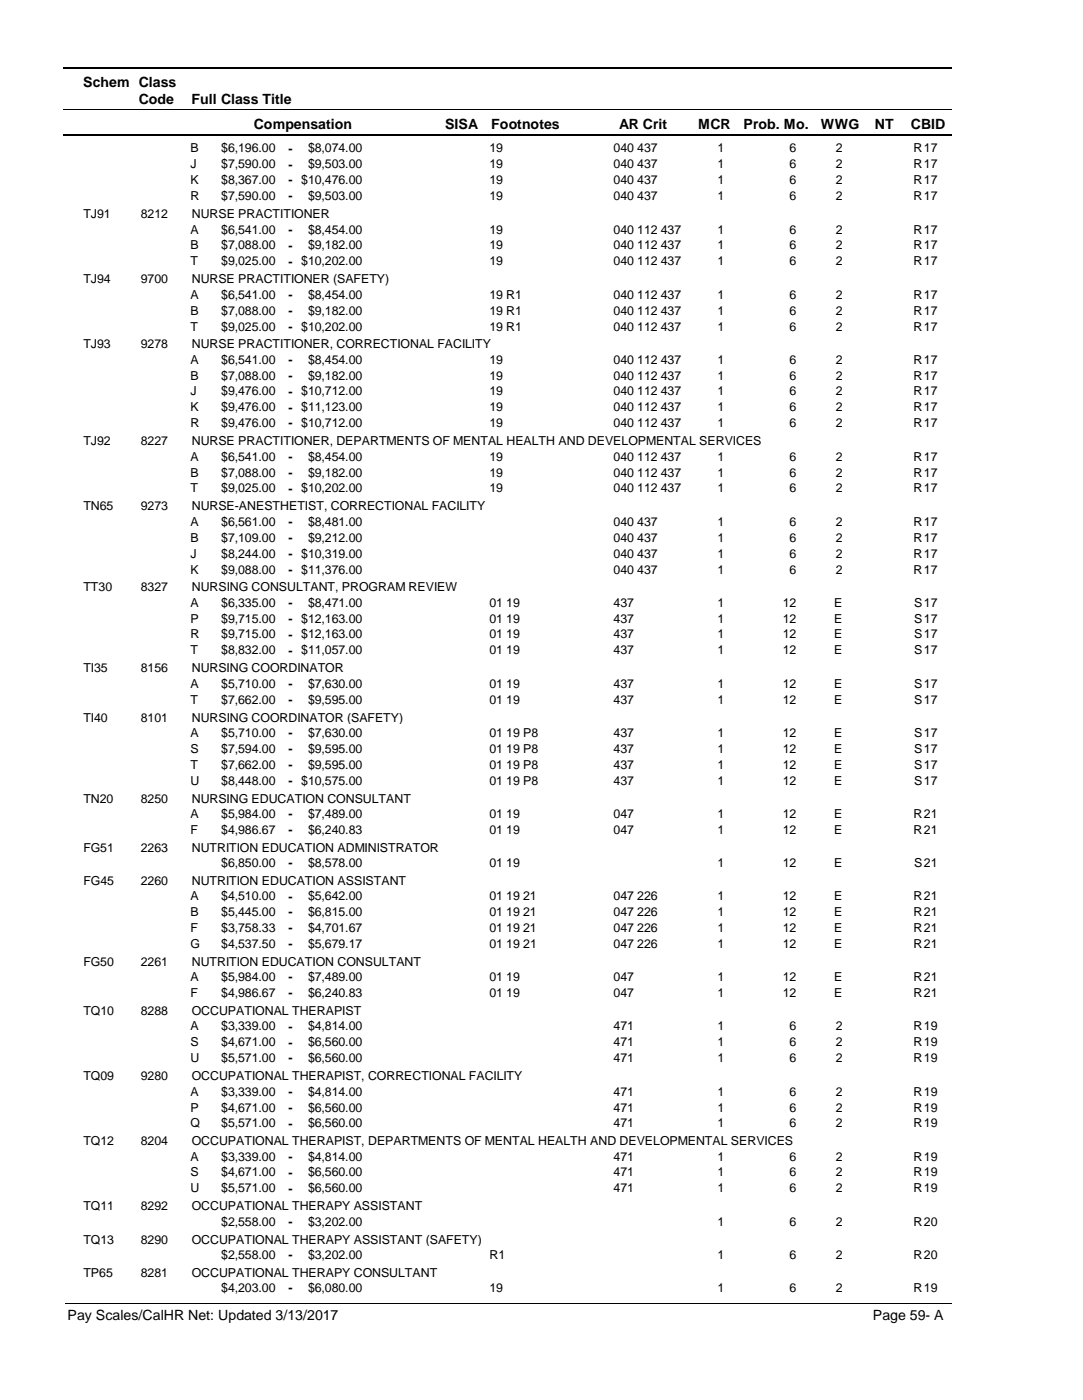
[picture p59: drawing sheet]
<svg xmlns="http://www.w3.org/2000/svg" width="216mm" height="279mm" viewBox="0 0 216 279" stroke-linecap="round" stroke-linejoin="round" font-family="sans-serif">
<defs><g id="words">
<g font-size="2.8">
<text x="16.6" y="17.3">Schem Class</text>
<text x="27.7" y="20.7">Code</text>
<text x="38.2" y="20.7">Full Class Title</text>
<text x="50.6" y="25.7">Compensation</text>
<text x="88.7" y="25.7">SISA</text>
<text x="98" y="25.7">Footnotes</text>
<text x="123.5" y="25.7">AR Crit</text>
<text x="139.2" y="25.7">MCR</text>
<text x="148.3" y="25.7">Prob. Mo.</text>
<text x="163.7" y="25.7">WWG</text>
<text x="174.5" y="25.7">NT</text>
<text x="181.6" y="25.7">CBID</text>
<text x="13.5" y="263.5">Pay Scales/CalHR Net: Updated 3/13/2017</text>
<text x="174.1" y="263.5">Page 59- A</text>
</g>
<g font-size="2.5">
<text x="38" y="30.4">B</text>
<text x="38" y="33.6">J</text>
<text x="44.1" y="30.4">$6,196.00</text>
<text x="44.1" y="33.6">$7,590.00</text>
<text x="57.5" y="30.5">-</text>
<text x="57.5" y="33.6">-</text>
<text x="61.4" y="30.4">$8,074.00</text>
<text x="61.4" y="33.6">$9,503.00</text>
<text x="97.6" y="30.4">19</text>
<text x="97.6" y="33.6">19</text>
<text x="122.4" y="30.4">040 437</text>
<text x="122.4" y="33.6">040 437</text>
<text x="143.1" y="30.4">1</text>
<text x="143.1" y="33.6">1</text>
<text x="157.5" y="30.4">6</text>
<text x="157.5" y="33.6">6</text>
<text x="166.6" y="30.4">2</text>
<text x="166.6" y="33.6">2</text>
<text x="182.2" y="30.4">R</text>
<text x="182.2" y="33.6">R</text>
<text x="184.2" y="30.4">17</text>
<text x="184.2" y="33.6">17</text>
<text x="38" y="36.8">K</text>
<text x="38" y="40">R</text>
<text x="44.1" y="36.8">$8,367.00</text>
<text x="44.1" y="40">$7,590.00</text>
<text x="57.5" y="36.8">-</text>
<text x="57.5" y="40">-</text>
<text x="60.1" y="36.8">$10,476.00</text>
<text x="61.4" y="40">$9,503.00</text>
<text x="97.6" y="36.8">19</text>
<text x="97.6" y="40">19</text>
<text x="122.4" y="36.8">040 437</text>
<text x="122.4" y="40">040 437</text>
<text x="143.1" y="36.8">1</text>
<text x="143.1" y="40">1</text>
<text x="157.5" y="36.8">6</text>
<text x="157.5" y="40">6</text>
<text x="166.6" y="36.8">2</text>
<text x="166.6" y="40">2</text>
<text x="182.2" y="36.8">R</text>
<text x="182.2" y="40">R</text>
<text x="184.2" y="36.8">17</text>
<text x="184.2" y="40">17</text>
<text x="16.6" y="43.5">TJ91</text>
<text x="28.1" y="43.5">8212</text>
<text x="38" y="46.6">A</text>
<text x="38.2" y="43.5">NURSE PRACTITIONER</text>
<text x="44.1" y="46.6">$6,541.00</text>
<text x="57.5" y="46.7">-</text>
<text x="61.4" y="46.6">$8,454.00</text>
<text x="97.6" y="46.6">19</text>
<text x="122.4" y="46.6">040 112 437</text>
<text x="143.1" y="46.6">1</text>
<text x="157.5" y="46.6">6</text>
<text x="166.6" y="46.6">2</text>
<text x="182.2" y="46.6">R</text>
<text x="184.2" y="46.6">17</text>
<text x="38" y="49.8">B</text>
<text x="38" y="53">T</text>
<text x="44.1" y="49.8">$7,088.00</text>
<text x="44.1" y="53">$9,025.00</text>
<text x="57.5" y="49.8">-</text>
<text x="57.5" y="53">-</text>
<text x="60.1" y="53">$10,202.00</text>
<text x="61.4" y="49.8">$9,182.00</text>
<text x="97.6" y="49.8">19</text>
<text x="97.6" y="53">19</text>
<text x="122.4" y="49.8">040 112 437</text>
<text x="122.4" y="53">040 112 437</text>
<text x="143.1" y="49.8">1</text>
<text x="143.1" y="53">1</text>
<text x="157.5" y="49.8">6</text>
<text x="157.5" y="53">6</text>
<text x="166.6" y="49.8">2</text>
<text x="166.6" y="53">2</text>
<text x="182.2" y="49.8">R</text>
<text x="182.2" y="53">R</text>
<text x="184.2" y="49.8">17</text>
<text x="184.2" y="53">17</text>
<text x="16.6" y="56.6">TJ94</text>
<text x="28.1" y="56.6">9700</text>
<text x="38" y="59.6">A</text>
<text x="38.2" y="56.6">NURSE PRACTITIONER (SAFETY)</text>
<text x="44.1" y="59.6">$6,541.00</text>
<text x="57.5" y="59.7">-</text>
<text x="61.4" y="59.6">$8,454.00</text>
<text x="97.6" y="59.6">19 R1</text>
<text x="122.4" y="59.6">040 112 437</text>
<text x="143.1" y="59.6">1</text>
<text x="157.5" y="59.6">6</text>
<text x="166.6" y="59.6">2</text>
<text x="182.2" y="59.6">R</text>
<text x="184.2" y="59.6">17</text>
<text x="38" y="62.8">B</text>
<text x="38" y="66">T</text>
<text x="44.1" y="62.8">$7,088.00</text>
<text x="44.1" y="66">$9,025.00</text>
<text x="57.5" y="62.8">-</text>
<text x="60.1" y="66">$10,202.00</text>
<text x="61.4" y="62.8">$9,182.00</text>
<text x="97.6" y="62.8">19 R1</text>
<text x="97.6" y="66">19 R1</text>
<text x="122.4" y="62.8">040 112 437</text>
<text x="122.4" y="66">040 112 437</text>
<text x="143.1" y="62.8">1</text>
<text x="143.1" y="66">1</text>
<text x="157.5" y="62.8">6</text>
<text x="157.5" y="66">6</text>
<text x="166.6" y="62.8">2</text>
<text x="166.6" y="66">2</text>
<text x="182.2" y="62.8">R</text>
<text x="182.2" y="66">R</text>
<text x="184.2" y="62.8">17</text>
<text x="184.2" y="66">17</text>
<text x="16.6" y="69.6">TJ93</text>
<text x="28.1" y="69.6">9278</text>
<text x="38.2" y="69.6">NURSE PRACTITIONER, CORRECTIONAL FACILITY</text>
<text x="57.5" y="66">-</text>
<text x="38" y="72.6">A</text>
<text x="38" y="75.8">B</text>
<text x="44.1" y="72.6">$6,541.00</text>
<text x="44.1" y="75.8">$7,088.00</text>
<text x="57.5" y="72.6">-</text>
<text x="57.5" y="75.8">-</text>
<text x="61.4" y="72.6">$8,454.00</text>
<text x="61.4" y="75.8">$9,182.00</text>
<text x="97.6" y="72.6">19</text>
<text x="97.6" y="75.8">19</text>
<text x="122.4" y="72.6">040 112 437</text>
<text x="122.4" y="75.8">040 112 437</text>
<text x="143.1" y="72.6">1</text>
<text x="143.1" y="75.8">1</text>
<text x="157.5" y="72.6">6</text>
<text x="157.5" y="75.8">6</text>
<text x="166.6" y="72.6">2</text>
<text x="166.6" y="75.8">2</text>
<text x="182.2" y="72.6">R</text>
<text x="182.2" y="75.8">R</text>
<text x="184.2" y="72.6">17</text>
<text x="184.2" y="75.8">17</text>
<text x="38" y="78.9">J</text>
<text x="38" y="82.1">K</text>
<text x="44.1" y="78.9">$9,476.00</text>
<text x="44.1" y="82.1">$9,476.00</text>
<text x="57.5" y="79">-</text>
<text x="57.5" y="82.1">-</text>
<text x="60.1" y="78.9">$10,712.00</text>
<text x="60.1" y="82.1">$11,123.00</text>
<text x="97.6" y="78.9">19</text>
<text x="97.6" y="82.1">19</text>
<text x="122.4" y="78.9">040 112 437</text>
<text x="122.4" y="82.1">040 112 437</text>
<text x="143.1" y="78.9">1</text>
<text x="143.1" y="82.1">1</text>
<text x="157.5" y="78.9">6</text>
<text x="157.5" y="82.1">6</text>
<text x="166.6" y="78.9">2</text>
<text x="166.6" y="82.1">2</text>
<text x="182.2" y="78.9">R</text>
<text x="182.2" y="82.1">R</text>
<text x="184.2" y="78.9">17</text>
<text x="184.2" y="82.1">17</text>
<text x="16.6" y="88.9">TJ92</text>
<text x="28.1" y="88.9">8227</text>
<text x="38" y="85.3">R</text>
<text x="38.2" y="88.9">NURSE PRACTITIONER, DEPARTMENTS OF MENTAL HEALTH AND DEVELOPMENTAL SERVICES</text>
<text x="44.1" y="85.3">$9,476.00</text>
<text x="57.5" y="85.3">-</text>
<text x="60.1" y="85.3">$10,712.00</text>
<text x="97.6" y="85.3">19</text>
<text x="122.4" y="85.3">040 112 437</text>
<text x="143.1" y="85.3">1</text>
<text x="157.5" y="85.3">6</text>
<text x="166.6" y="85.3">2</text>
<text x="182.2" y="85.3">R</text>
<text x="184.2" y="85.3">17</text>
<text x="38" y="91.9">A</text>
<text x="38" y="95.1">B</text>
<text x="44.1" y="91.9">$6,541.00</text>
<text x="44.1" y="95.1">$7,088.00</text>
<text x="57.5" y="92">-</text>
<text x="57.5" y="95.2">-</text>
<text x="61.4" y="91.9">$8,454.00</text>
<text x="61.4" y="95.1">$9,182.00</text>
<text x="97.6" y="91.9">19</text>
<text x="97.6" y="95.1">19</text>
<text x="122.4" y="91.9">040 112 437</text>
<text x="122.4" y="95.1">040 112 437</text>
<text x="143.1" y="91.9">1</text>
<text x="143.1" y="95.1">1</text>
<text x="157.5" y="91.9">6</text>
<text x="157.5" y="95.1">6</text>
<text x="166.6" y="91.9">2</text>
<text x="166.6" y="95.1">2</text>
<text x="182.2" y="91.9">R</text>
<text x="182.2" y="95.1">R</text>
<text x="184.2" y="91.9">17</text>
<text x="184.2" y="95.1">17</text>
<text x="16.6" y="101.9">TN65</text>
<text x="28.1" y="101.9">9273</text>
<text x="38" y="98.3">T</text>
<text x="38.2" y="101.9">NURSE-ANESTHETIST, CORRECTIONAL FACILITY</text>
<text x="44.1" y="98.3">$9,025.00</text>
<text x="57.5" y="98.3">-</text>
<text x="60.1" y="98.3">$10,202.00</text>
<text x="97.6" y="98.3">19</text>
<text x="122.4" y="98.3">040 112 437</text>
<text x="143.1" y="98.3">1</text>
<text x="157.5" y="98.3">6</text>
<text x="166.6" y="98.3">2</text>
<text x="182.2" y="98.3">R</text>
<text x="184.2" y="98.3">17</text>
<text x="38" y="104.9">A</text>
<text x="44.1" y="104.9">$6,561.00</text>
<text x="57.5" y="105">-</text>
<text x="61.4" y="104.9">$8,481.00</text>
<text x="122.4" y="104.9">040 437</text>
<text x="143.1" y="104.9">1</text>
<text x="157.5" y="104.9">6</text>
<text x="166.6" y="104.9">2</text>
<text x="182.2" y="104.9">R</text>
<text x="184.2" y="104.9">17</text>
<text x="38" y="108.1">B</text>
<text x="38" y="111.3">J</text>
<text x="44.1" y="108.1">$7,109.00</text>
<text x="44.1" y="111.3">$8,244.00</text>
<text x="57.5" y="108.2">-</text>
<text x="57.5" y="111.3">-</text>
<text x="60.1" y="111.3">$10,319.00</text>
<text x="61.4" y="108.1">$9,212.00</text>
<text x="122.4" y="108.1">040 437</text>
<text x="122.4" y="111.3">040 437</text>
<text x="143.1" y="108.1">1</text>
<text x="143.1" y="111.3">1</text>
<text x="157.5" y="108.1">6</text>
<text x="157.5" y="111.3">6</text>
<text x="166.6" y="108.1">2</text>
<text x="166.6" y="111.3">2</text>
<text x="182.2" y="108.1">R</text>
<text x="182.2" y="111.3">R</text>
<text x="184.2" y="108.1">17</text>
<text x="184.2" y="111.3">17</text>
<text x="16.6" y="118.1">TT30</text>
<text x="28.1" y="118.1">8327</text>
<text x="38" y="114.5">K</text>
<text x="38.2" y="118.1">NURSING CONSULTANT, PROGRAM REVIEW</text>
<text x="44.1" y="114.5">$9,088.00</text>
<text x="57.5" y="114.5">-</text>
<text x="60.1" y="114.5">$11,376.00</text>
<text x="122.4" y="114.5">040 437</text>
<text x="143.1" y="114.5">1</text>
<text x="157.5" y="114.5">6</text>
<text x="166.6" y="114.5">2</text>
<text x="182.2" y="114.5">R</text>
<text x="184.2" y="114.5">17</text>
<text x="38" y="121.1">A</text>
<text x="38" y="124.3">P</text>
<text x="44.1" y="121.1">$6,335.00</text>
<text x="44.1" y="124.3">$9,715.00</text>
<text x="57.5" y="121.1">-</text>
<text x="57.5" y="124.3">-</text>
<text x="60.1" y="124.3">$12,163.00</text>
<text x="61.4" y="121.1">$8,471.00</text>
<text x="97.6" y="121.1">01 19</text>
<text x="97.6" y="124.3">01 19</text>
<text x="122.4" y="121.1">437</text>
<text x="122.4" y="124.3">437</text>
<text x="143.1" y="121.1">1</text>
<text x="143.1" y="124.3">1</text>
<text x="156.1" y="121.1">12</text>
<text x="156.1" y="124.3">12</text>
<text x="166.3" y="121.1">E</text>
<text x="166.3" y="124.3">E</text>
<text x="182.3" y="121.1">S</text>
<text x="182.3" y="124.3">S</text>
<text x="184.2" y="121.1">17</text>
<text x="184.2" y="124.3">17</text>
<text x="38" y="127.4">R</text>
<text x="38" y="130.6">T</text>
<text x="44.1" y="127.4">$9,715.00</text>
<text x="44.1" y="130.6">$8,832.00</text>
<text x="57.5" y="127.5">-</text>
<text x="57.5" y="130.6">-</text>
<text x="60.1" y="127.4">$12,163.00</text>
<text x="60.1" y="130.6">$11,057.00</text>
<text x="97.6" y="127.4">01 19</text>
<text x="97.6" y="130.6">01 19</text>
<text x="122.4" y="127.4">437</text>
<text x="122.4" y="130.6">437</text>
<text x="143.1" y="127.4">1</text>
<text x="143.1" y="130.6">1</text>
<text x="156.1" y="127.4">12</text>
<text x="156.1" y="130.6">12</text>
<text x="166.3" y="127.4">E</text>
<text x="166.3" y="130.6">E</text>
<text x="182.3" y="127.4">S</text>
<text x="182.3" y="130.6">S</text>
<text x="184.2" y="127.4">17</text>
<text x="184.2" y="130.6">17</text>
<text x="16.6" y="134.2">TI35</text>
<text x="28.1" y="134.2">8156</text>
<text x="38" y="137.3">A</text>
<text x="38.2" y="134.2">NURSING COORDINATOR</text>
<text x="44.1" y="137.3">$5,710.00</text>
<text x="57.5" y="137.3">-</text>
<text x="61.4" y="137.3">$7,630.00</text>
<text x="97.6" y="137.3">01 19</text>
<text x="122.4" y="137.3">437</text>
<text x="143.1" y="137.3">1</text>
<text x="156.1" y="137.3">12</text>
<text x="166.3" y="137.3">E</text>
<text x="182.3" y="137.3">S</text>
<text x="184.2" y="137.3">17</text>
<text x="38" y="140.4">T</text>
<text x="44.1" y="140.4">$7,662.00</text>
<text x="57.5" y="140.5">-</text>
<text x="61.4" y="140.4">$9,595.00</text>
<text x="97.6" y="140.4">01 19</text>
<text x="122.4" y="140.4">437</text>
<text x="143.1" y="140.4">1</text>
<text x="156.1" y="140.4">12</text>
<text x="166.3" y="140.4">E</text>
<text x="182.3" y="140.4">S</text>
<text x="184.2" y="140.4">17</text>
<text x="16.6" y="144">TI40</text>
<text x="28.1" y="144">8101</text>
<text x="38" y="147.1">A</text>
<text x="38.2" y="144">NURSING COORDINATOR (SAFETY)</text>
<text x="44.1" y="147.1">$5,710.00</text>
<text x="57.5" y="147.1">-</text>
<text x="61.4" y="147.1">$7,630.00</text>
<text x="97.6" y="147.1">01 19 P8</text>
<text x="122.4" y="147.1">437</text>
<text x="143.1" y="147.1">1</text>
<text x="156.1" y="147.1">12</text>
<text x="166.3" y="147.1">E</text>
<text x="182.3" y="147.1">S</text>
<text x="184.2" y="147.1">17</text>
<text x="38" y="150.3">S</text>
<text x="38" y="153.4">T</text>
<text x="44.1" y="150.3">$7,594.00</text>
<text x="44.1" y="153.4">$7,662.00</text>
<text x="57.5" y="150.3">-</text>
<text x="57.5" y="153.5">-</text>
<text x="61.4" y="150.3">$9,595.00</text>
<text x="61.4" y="153.4">$9,595.00</text>
<text x="97.6" y="150.3">01 19 P8</text>
<text x="97.6" y="153.4">01 19 P8</text>
<text x="122.4" y="150.3">437</text>
<text x="122.4" y="153.4">437</text>
<text x="143.1" y="150.3">1</text>
<text x="143.1" y="153.4">1</text>
<text x="156.1" y="150.3">12</text>
<text x="156.1" y="153.4">12</text>
<text x="166.3" y="150.3">E</text>
<text x="166.3" y="153.4">E</text>
<text x="182.3" y="150.3">S</text>
<text x="182.3" y="153.4">S</text>
<text x="184.2" y="150.3">17</text>
<text x="184.2" y="153.4">17</text>
<text x="16.6" y="160.2">TN20</text>
<text x="28.1" y="160.2">8250</text>
<text x="38" y="156.6">U</text>
<text x="38.2" y="160.2">NURSING EDUCATION CONSULTANT</text>
<text x="44.1" y="156.6">$8,448.00</text>
<text x="57.5" y="156.7">-</text>
<text x="60.1" y="156.6">$10,575.00</text>
<text x="97.6" y="156.6">01 19 P8</text>
<text x="122.4" y="156.6">437</text>
<text x="143.1" y="156.6">1</text>
<text x="156.1" y="156.6">12</text>
<text x="166.3" y="156.6">E</text>
<text x="182.3" y="156.6">S</text>
<text x="184.2" y="156.6">17</text>
<text x="38" y="163.2">A</text>
<text x="38" y="166.4">F</text>
<text x="44.1" y="163.2">$5,984.00</text>
<text x="44.1" y="166.4">$4,986.67</text>
<text x="57.5" y="163.3">-</text>
<text x="57.5" y="166.4">-</text>
<text x="61.4" y="163.2">$7,489.00</text>
<text x="61.4" y="166.4">$6,240.83</text>
<text x="97.6" y="163.2">01 19</text>
<text x="97.6" y="166.4">01 19</text>
<text x="122.4" y="163.2">047</text>
<text x="122.4" y="166.4">047</text>
<text x="143.1" y="163.2">1</text>
<text x="143.1" y="166.4">1</text>
<text x="156.1" y="163.2">12</text>
<text x="156.1" y="166.4">12</text>
<text x="166.3" y="163.2">E</text>
<text x="166.3" y="166.4">E</text>
<text x="182.2" y="163.2">R</text>
<text x="182.2" y="166.4">R</text>
<text x="184.2" y="163.2">21</text>
<text x="184.2" y="166.4">21</text>
<text x="16.6" y="170">FG51</text>
<text x="28.1" y="170">2263</text>
<text x="38.2" y="170">NUTRITION EDUCATION ADMINISTRATOR</text>
<text x="44.1" y="173">$6,850.00</text>
<text x="57.5" y="173.1">-</text>
<text x="61.4" y="173">$8,578.00</text>
<text x="97.6" y="173">01 19</text>
<text x="143.1" y="173">1</text>
<text x="156.1" y="173">12</text>
<text x="166.3" y="173">E</text>
<text x="182.3" y="173">S</text>
<text x="184.2" y="173">21</text>
<text x="16.6" y="176.6">FG45</text>
<text x="28.1" y="176.6">2260</text>
<text x="38" y="179.7">A</text>
<text x="38.2" y="176.6">NUTRITION EDUCATION ASSISTANT</text>
<text x="44.1" y="179.7">$4,510.00</text>
<text x="57.5" y="179.7">-</text>
<text x="61.4" y="179.7">$5,642.00</text>
<text x="97.6" y="179.7">01 19 21</text>
<text x="122.4" y="179.7">047 226</text>
<text x="143.1" y="179.7">1</text>
<text x="156.1" y="179.7">12</text>
<text x="166.3" y="179.7">E</text>
<text x="182.2" y="179.7">R</text>
<text x="184.2" y="179.7">21</text>
<text x="38" y="182.9">B</text>
<text x="44.1" y="182.9">$5,445.00</text>
<text x="57.5" y="182.9">-</text>
<text x="61.4" y="182.9">$6,815.00</text>
<text x="97.6" y="182.9">01 19 21</text>
<text x="122.4" y="182.9">047 226</text>
<text x="143.1" y="182.9">1</text>
<text x="156.1" y="182.9">12</text>
<text x="166.3" y="182.9">E</text>
<text x="182.2" y="182.9">R</text>
<text x="184.2" y="182.9">21</text>
<text x="38" y="186.1">F</text>
<text x="38" y="189.2">G</text>
<text x="44.1" y="186.1">$3,758.33</text>
<text x="44.1" y="189.2">$4,537.50</text>
<text x="57.5" y="186.1">-</text>
<text x="57.5" y="189.3">-</text>
<text x="61.4" y="186.1">$4,701.67</text>
<text x="61.4" y="189.2">$5,679.17</text>
<text x="97.6" y="186.1">01 19 21</text>
<text x="97.6" y="189.2">01 19 21</text>
<text x="122.4" y="186.1">047 226</text>
<text x="122.4" y="189.2">047 226</text>
<text x="143.1" y="186.1">1</text>
<text x="143.1" y="189.2">1</text>
<text x="156.1" y="186.1">12</text>
<text x="156.1" y="189.2">12</text>
<text x="166.3" y="186.1">E</text>
<text x="166.3" y="189.2">E</text>
<text x="182.2" y="186.1">R</text>
<text x="182.2" y="189.2">R</text>
<text x="184.2" y="186.1">21</text>
<text x="184.2" y="189.2">21</text>
<text x="16.6" y="192.8">FG50</text>
<text x="28.1" y="192.8">2261</text>
<text x="38" y="195.8">A</text>
<text x="38.2" y="192.8">NUTRITION EDUCATION CONSULTANT</text>
<text x="44.1" y="195.8">$5,984.00</text>
<text x="57.5" y="195.9">-</text>
<text x="61.4" y="195.8">$7,489.00</text>
<text x="97.6" y="195.8">01 19</text>
<text x="122.4" y="195.8">047</text>
<text x="143.1" y="195.8">1</text>
<text x="156.1" y="195.8">12</text>
<text x="166.3" y="195.8">E</text>
<text x="182.2" y="195.8">R</text>
<text x="184.2" y="195.8">21</text>
<text x="16.6" y="202.6">TQ10</text>
<text x="28.1" y="202.6">8288</text>
<text x="38" y="199">F</text>
<text x="38.2" y="202.6">OCCUPATIONAL THERAPIST</text>
<text x="44.1" y="199">$4,986.67</text>
<text x="57.5" y="199.1">-</text>
<text x="61.4" y="199">$6,240.83</text>
<text x="97.6" y="199">01 19</text>
<text x="122.4" y="199">047</text>
<text x="143.1" y="199">1</text>
<text x="156.1" y="199">12</text>
<text x="166.3" y="199">E</text>
<text x="182.2" y="199">R</text>
<text x="184.2" y="199">21</text>
<text x="38" y="205.7">A</text>
<text x="38" y="208.8">S</text>
<text x="44.1" y="205.7">$3,339.00</text>
<text x="44.1" y="208.8">$4,671.00</text>
<text x="57.5" y="205.7">-</text>
<text x="57.5" y="208.9">-</text>
<text x="61.4" y="205.7">$4,814.00</text>
<text x="61.4" y="208.8">$6,560.00</text>
<text x="122.4" y="205.7">471</text>
<text x="122.4" y="208.8">471</text>
<text x="143.1" y="205.7">1</text>
<text x="143.1" y="208.8">1</text>
<text x="157.5" y="205.7">6</text>
<text x="157.5" y="208.8">6</text>
<text x="166.6" y="205.7">2</text>
<text x="166.6" y="208.8">2</text>
<text x="182.2" y="205.7">R</text>
<text x="182.2" y="208.8">R</text>
<text x="184.2" y="205.7">19</text>
<text x="184.2" y="208.8">19</text>
<text x="16.6" y="215.6">TQ09</text>
<text x="28.1" y="215.6">9280</text>
<text x="38" y="212">U</text>
<text x="38.2" y="215.6">OCCUPATIONAL THERAPIST, CORRECTIONAL FACILITY</text>
<text x="44.1" y="212">$5,571.00</text>
<text x="57.5" y="212.1">-</text>
<text x="61.4" y="212">$6,560.00</text>
<text x="122.4" y="212">471</text>
<text x="143.1" y="212">1</text>
<text x="157.5" y="212">6</text>
<text x="166.6" y="212">2</text>
<text x="182.2" y="212">R</text>
<text x="184.2" y="212">19</text>
<text x="38" y="218.7">A</text>
<text x="38" y="221.8">P</text>
<text x="44.1" y="218.7">$3,339.00</text>
<text x="44.1" y="221.8">$4,671.00</text>
<text x="57.5" y="218.7">-</text>
<text x="57.5" y="221.9">-</text>
<text x="61.4" y="218.7">$4,814.00</text>
<text x="61.4" y="221.8">$6,560.00</text>
<text x="122.4" y="218.7">471</text>
<text x="122.4" y="221.8">471</text>
<text x="143.1" y="218.7">1</text>
<text x="143.1" y="221.8">1</text>
<text x="157.5" y="218.7">6</text>
<text x="157.5" y="221.8">6</text>
<text x="166.6" y="218.7">2</text>
<text x="166.6" y="221.8">2</text>
<text x="182.2" y="218.7">R</text>
<text x="182.2" y="221.8">R</text>
<text x="184.2" y="218.7">19</text>
<text x="184.2" y="221.8">19</text>
<text x="38" y="225">Q</text>
<text x="44.1" y="225">$5,571.00</text>
<text x="57.5" y="225.1">-</text>
<text x="61.4" y="225">$6,560.00</text>
<text x="122.4" y="225">471</text>
<text x="143.1" y="225">1</text>
<text x="157.5" y="225">6</text>
<text x="166.6" y="225">2</text>
<text x="182.2" y="225">R</text>
<text x="184.2" y="225">19</text>
<text x="16.6" y="228.6">TQ12</text>
<text x="28.1" y="228.6">8204</text>
<text x="38" y="231.6">A</text>
<text x="38.2" y="228.6">OCCUPATIONAL THERAPIST, DEPARTMENTS OF MENTAL HEALTH AND DEVELOPMENTAL SERVICES</text>
<text x="44.1" y="231.6">$3,339.00</text>
<text x="57.5" y="231.7">-</text>
<text x="61.4" y="231.6">$4,814.00</text>
<text x="122.4" y="231.6">471</text>
<text x="143.1" y="231.6">1</text>
<text x="157.5" y="231.6">6</text>
<text x="166.6" y="231.6">2</text>
<text x="182.2" y="231.6">R</text>
<text x="184.2" y="231.6">19</text>
<text x="38" y="234.8">S</text>
<text x="38" y="238">U</text>
<text x="44.1" y="234.8">$4,671.00</text>
<text x="44.1" y="238">$5,571.00</text>
<text x="57.5" y="234.8">-</text>
<text x="57.5" y="238">-</text>
<text x="61.4" y="234.8">$6,560.00</text>
<text x="61.4" y="238">$6,560.00</text>
<text x="122.4" y="234.8">471</text>
<text x="122.4" y="238">471</text>
<text x="143.1" y="234.8">1</text>
<text x="143.1" y="238">1</text>
<text x="157.5" y="234.8">6</text>
<text x="157.5" y="238">6</text>
<text x="166.6" y="234.8">2</text>
<text x="166.6" y="238">2</text>
<text x="182.2" y="234.8">R</text>
<text x="182.2" y="238">R</text>
<text x="184.2" y="234.8">19</text>
<text x="184.2" y="238">19</text>
<text x="16.6" y="241.6">TQ11</text>
<text x="28.1" y="241.6">8292</text>
<text x="38.2" y="241.6">OCCUPATIONAL THERAPY ASSISTANT</text>
<text x="44.1" y="244.6">$2,558.00</text>
<text x="57.5" y="244.7">-</text>
<text x="61.4" y="244.6">$3,202.00</text>
<text x="143.1" y="244.6">1</text>
<text x="157.5" y="244.6">6</text>
<text x="166.6" y="244.6">2</text>
<text x="182.2" y="244.6">R</text>
<text x="184.2" y="244.6">20</text>
<text x="16.6" y="248.2">TQ13</text>
<text x="28.1" y="248.2">8290</text>
<text x="38.2" y="248.2">OCCUPATIONAL THERAPY ASSISTANT (SAFETY)</text>
<text x="44.1" y="251.3">$2,558.00</text>
<text x="57.5" y="251.3">-</text>
<text x="61.4" y="251.3">$3,202.00</text>
<text x="97.6" y="251.3">R1</text>
<text x="143.1" y="251.3">1</text>
<text x="157.5" y="251.3">6</text>
<text x="166.6" y="251.3">2</text>
<text x="182.2" y="251.3">R</text>
<text x="184.2" y="251.3">20</text>
<text x="16.6" y="254.9">TP65</text>
<text x="28.1" y="254.9">8281</text>
<text x="38.2" y="254.9">OCCUPATIONAL THERAPY CONSULTANT</text>
<text x="44.1" y="257.9">$4,203.00</text>
<text x="57.5" y="257.9">-</text>
<text x="61.4" y="257.9">$6,080.00</text>
<text x="97.6" y="257.9">19</text>
<text x="143.1" y="257.9">1</text>
<text x="157.5" y="257.9">6</text>
<text x="166.6" y="257.9">2</text>
<text x="182.2" y="257.9">R</text>
<text x="184.2" y="257.9">19</text>
</g>
</g></defs>
<path d="M12.7 13.5h177.1" fill="none" stroke="#000" stroke-width=".36"/>
<path d="M12.7 21.9h177.1" fill="none" stroke="#000" stroke-width=".2"/>
<path d="M12.7 27h177.1" fill="none" stroke="#000" stroke-width=".35"/>
<g fill="#fff">
<path d="M40.4 27.8h16.2v3h-16.2z" fill-rule="evenodd"/>
<path d="M183.9 27.8h4.1v3h-4.1z" fill-rule="evenodd"/>
<path d="M40.4 31h16.2v3h-16.2z" fill-rule="evenodd"/>
<path d="M183.9 31h4.1v3h-4.1z" fill-rule="evenodd"/>
<path d="M40.4 34.2h16.2v3h-16.2z" fill-rule="evenodd"/>
<path d="M183.9 34.2h4.1v3h-4.1z" fill-rule="evenodd"/>
<path d="M40.4 37.4h16.2v2.9h-16.2z" fill-rule="evenodd"/>
<path d="M183.9 37.4h4.1v2.9h-4.1z" fill-rule="evenodd"/>
<path d="M40.4 44h16.2v3h-16.2z" fill-rule="evenodd"/>
<path d="M183.9 44h4.1v3h-4.1z" fill-rule="evenodd"/>
<path d="M40.4 47.2h16.2v3h-16.2z" fill-rule="evenodd"/>
<path d="M183.9 47.2h4.1v3h-4.1z" fill-rule="evenodd"/>
<path d="M40.4 50.4h16.2v2.9h-16.2z" fill-rule="evenodd"/>
<path d="M183.9 50.4h4.1v2.9h-4.1z" fill-rule="evenodd"/>
<path d="M40.4 57h16.2v3h-16.2z" fill-rule="evenodd"/>
<path d="M183.9 57h4.1v3h-4.1z" fill-rule="evenodd"/>
<path d="M40.4 60.2h16.2v3h-16.2z" fill-rule="evenodd"/>
<path d="M183.9 60.2h4.1v3h-4.1z" fill-rule="evenodd"/>
<path d="M40.4 63.4h16.2v2.9h-16.2z" fill-rule="evenodd"/>
<path d="M183.9 63.4h4.1v2.9h-4.1z" fill-rule="evenodd"/>
<path d="M40.4 70h16.2v2.9h-16.2z" fill-rule="evenodd"/>
<path d="M183.9 70h4.1v2.9h-4.1z" fill-rule="evenodd"/>
<path d="M40.4 73.1h16.2v3h-16.2z" fill-rule="evenodd"/>
<path d="M183.9 73.1h4.1v3h-4.1z" fill-rule="evenodd"/>
<path d="M40.4 76.3h16.2v3h-16.2z" fill-rule="evenodd"/>
<path d="M183.9 76.3h4.1v3h-4.1z" fill-rule="evenodd"/>
<path d="M40.4 79.5h16.2v3h-16.2z" fill-rule="evenodd"/>
<path d="M183.9 79.5h4.1v3h-4.1z" fill-rule="evenodd"/>
<path d="M40.4 82.7h16.2v3h-16.2z" fill-rule="evenodd"/>
<path d="M183.9 82.7h4.1v3h-4.1z" fill-rule="evenodd"/>
<path d="M40.4 89.3h16.2v3h-16.2z" fill-rule="evenodd"/>
<path d="M183.9 89.3h4.1v3h-4.1z" fill-rule="evenodd"/>
<path d="M40.4 92.5h16.2v3h-16.2z" fill-rule="evenodd"/>
<path d="M183.9 92.5h4.1v3h-4.1z" fill-rule="evenodd"/>
<path d="M40.4 95.7h16.2v3h-16.2z" fill-rule="evenodd"/>
<path d="M183.9 95.7h4.1v3h-4.1z" fill-rule="evenodd"/>
<path d="M40.4 102.3h16.2v3h-16.2z" fill-rule="evenodd"/>
<path d="M183.9 102.3h4.1v3h-4.1z" fill-rule="evenodd"/>
<path d="M40.4 105.5h16.2v3h-16.2z" fill-rule="evenodd"/>
<path d="M183.9 105.5h4.1v3h-4.1z" fill-rule="evenodd"/>
<path d="M40.4 108.7h16.2v3h-16.2z" fill-rule="evenodd"/>
<path d="M183.9 108.7h4.1v3h-4.1z" fill-rule="evenodd"/>
<path d="M40.4 111.9h16.2v2.9h-16.2z" fill-rule="evenodd"/>
<path d="M183.9 111.9h4.1v2.9h-4.1z" fill-rule="evenodd"/>
<path d="M40.4 118.5h16.2v2.9h-16.2z" fill-rule="evenodd"/>
<path d="M183.9 118.5h4.1v2.9h-4.1z" fill-rule="evenodd"/>
<path d="M40.4 121.6h16.2v3h-16.2z" fill-rule="evenodd"/>
<path d="M183.9 121.6h4.1v3h-4.1z" fill-rule="evenodd"/>
<path d="M40.4 124.8h16.2v3h-16.2z" fill-rule="evenodd"/>
<path d="M183.9 124.8h4.1v3h-4.1z" fill-rule="evenodd"/>
<path d="M40.4 128h16.2v3h-16.2z" fill-rule="evenodd"/>
<path d="M183.9 128h4.1v3h-4.1z" fill-rule="evenodd"/>
<path d="M40.4 134.7h16.2v2.9h-16.2z" fill-rule="evenodd"/>
<path d="M183.9 134.7h4.1v2.9h-4.1z" fill-rule="evenodd"/>
<path d="M40.4 137.8h16.2v3h-16.2z" fill-rule="evenodd"/>
<path d="M183.9 137.8h4.1v3h-4.1z" fill-rule="evenodd"/>
<path d="M40.4 144.5h16.2v3h-16.2z" fill-rule="evenodd"/>
<path d="M183.9 144.5h4.1v3h-4.1z" fill-rule="evenodd"/>
<path d="M40.4 147.7h16.2v2.9h-16.2z" fill-rule="evenodd"/>
<path d="M183.9 147.7h4.1v2.9h-4.1z" fill-rule="evenodd"/>
<path d="M40.4 150.8h16.2v3h-16.2z" fill-rule="evenodd"/>
<path d="M183.9 150.8h4.1v3h-4.1z" fill-rule="evenodd"/>
<path d="M40.4 154h16.2v3h-16.2z" fill-rule="evenodd"/>
<path d="M183.9 154h4.1v3h-4.1z" fill-rule="evenodd"/>
<path d="M40.4 160.6h16.2v3h-16.2z" fill-rule="evenodd"/>
<path d="M183.9 160.6h4.1v3h-4.1z" fill-rule="evenodd"/>
<path d="M40.4 163.8h16.2v3h-16.2z" fill-rule="evenodd"/>
<path d="M183.9 163.8h4.1v3h-4.1z" fill-rule="evenodd"/>
<path d="M40.4 170.4h16.2v3h-16.2z" fill-rule="evenodd"/>
<path d="M183.9 170.4h4.1v3h-4.1z" fill-rule="evenodd"/>
<path d="M40.4 177.1h16.2v3h-16.2z" fill-rule="evenodd"/>
<path d="M183.9 177.1h4.1v3h-4.1z" fill-rule="evenodd"/>
<path d="M40.4 180.3h16.2v3h-16.2z" fill-rule="evenodd"/>
<path d="M183.9 180.3h4.1v3h-4.1z" fill-rule="evenodd"/>
<path d="M40.4 183.4h16.2v3h-16.2z" fill-rule="evenodd"/>
<path d="M183.9 183.4h4.1v3h-4.1z" fill-rule="evenodd"/>
<path d="M40.4 186.6h16.2v3h-16.2z" fill-rule="evenodd"/>
<path d="M183.9 186.6h4.1v3h-4.1z" fill-rule="evenodd"/>
<path d="M40.4 193.2h16.2v3h-16.2z" fill-rule="evenodd"/>
<path d="M183.9 193.2h4.1v3h-4.1z" fill-rule="evenodd"/>
<path d="M40.4 196.4h16.2v3h-16.2z" fill-rule="evenodd"/>
<path d="M183.9 196.4h4.1v3h-4.1z" fill-rule="evenodd"/>
<path d="M40.4 203.1h16.2v2.9h-16.2z" fill-rule="evenodd"/>
<path d="M183.9 203.1h4.1v2.9h-4.1z" fill-rule="evenodd"/>
<path d="M40.4 206.2h16.2v3h-16.2z" fill-rule="evenodd"/>
<path d="M183.9 206.2h4.1v3h-4.1z" fill-rule="evenodd"/>
<path d="M40.4 209.4h16.2v3h-16.2z" fill-rule="evenodd"/>
<path d="M183.9 209.4h4.1v3h-4.1z" fill-rule="evenodd"/>
<path d="M40.4 216.1h16.2v2.9h-16.2z" fill-rule="evenodd"/>
<path d="M183.9 216.1h4.1v2.9h-4.1z" fill-rule="evenodd"/>
<path d="M40.4 219.2h16.2v3h-16.2z" fill-rule="evenodd"/>
<path d="M183.9 219.2h4.1v3h-4.1z" fill-rule="evenodd"/>
<path d="M40.4 222.4h16.2v3h-16.2z" fill-rule="evenodd"/>
<path d="M183.9 222.4h4.1v3h-4.1z" fill-rule="evenodd"/>
<path d="M40.4 229h16.2v3h-16.2z" fill-rule="evenodd"/>
<path d="M183.9 229h4.1v3h-4.1z" fill-rule="evenodd"/>
<path d="M40.4 232.2h16.2v3h-16.2z" fill-rule="evenodd"/>
<path d="M183.9 232.2h4.1v3h-4.1z" fill-rule="evenodd"/>
<path d="M40.4 235.4h16.2v3h-16.2z" fill-rule="evenodd"/>
<path d="M183.9 235.4h4.1v3h-4.1z" fill-rule="evenodd"/>
<path d="M40.4 242h16.2v3h-16.2z" fill-rule="evenodd"/>
<path d="M183.9 242h4.1v3h-4.1z" fill-rule="evenodd"/>
<path d="M40.4 248.7h16.2v3h-16.2z" fill-rule="evenodd"/>
<path d="M183.9 248.7h4.1v3h-4.1z" fill-rule="evenodd"/>
<path d="M40.4 255.3h16.2v3h-16.2z" fill-rule="evenodd"/>
<path d="M183.9 255.3h4.1v3h-4.1z" fill-rule="evenodd"/>
</g>
<path d="M13.1 260.1h176.7" fill="none" stroke="#000" stroke-width=".2"/>
<use href="#words"/>
</svg>
